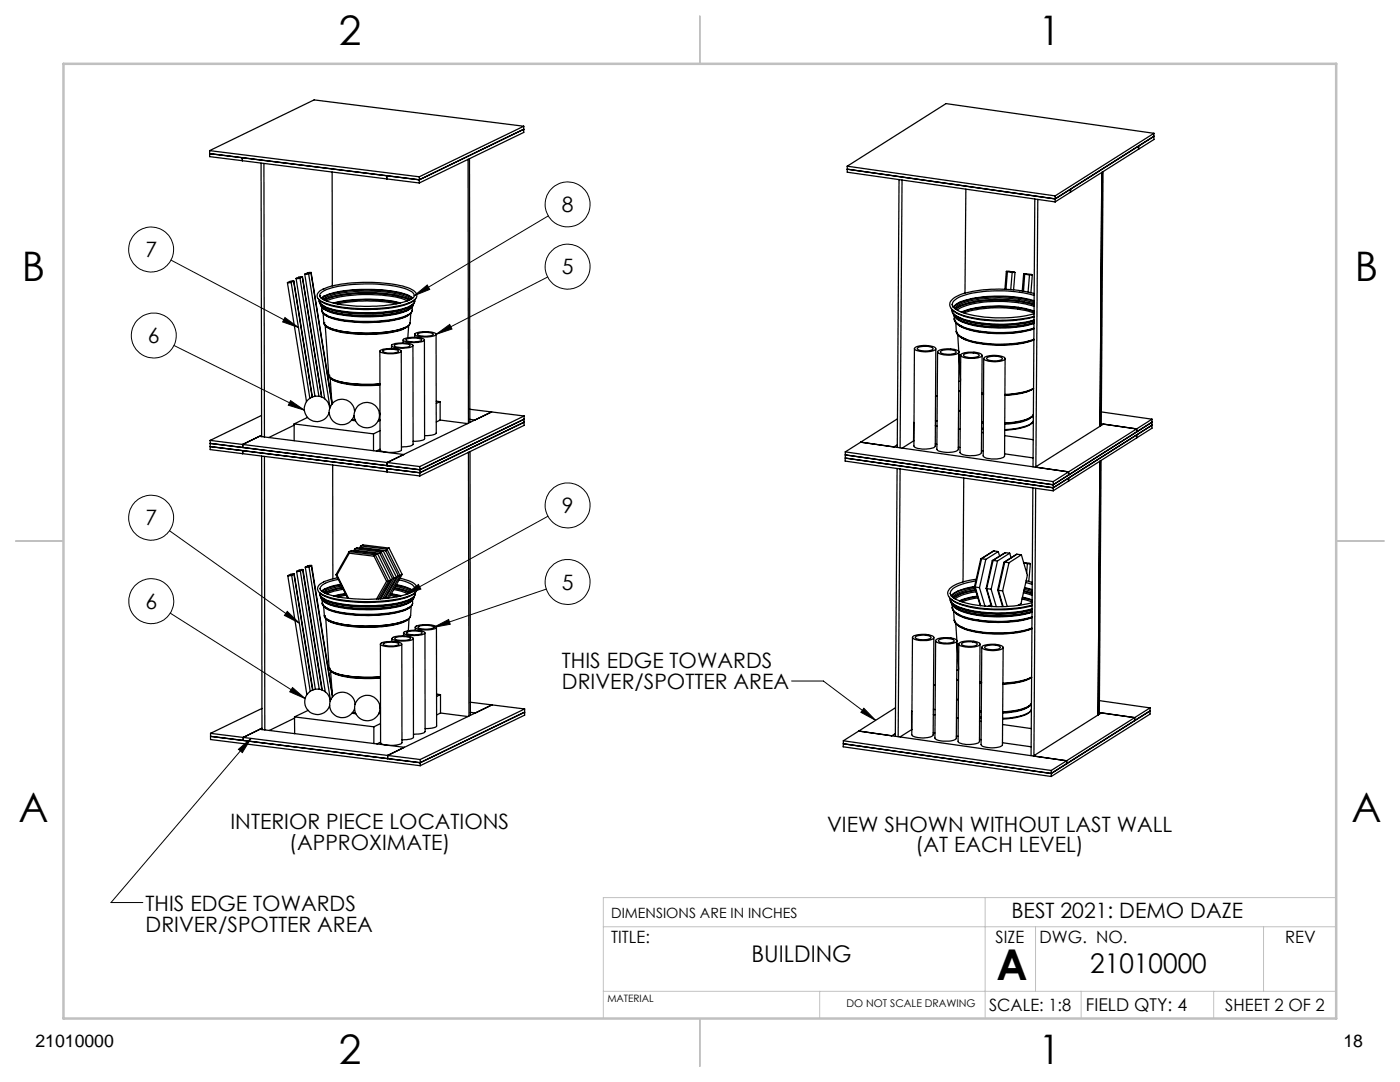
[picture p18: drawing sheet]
<svg xmlns="http://www.w3.org/2000/svg" width="279mm" height="216mm" viewBox="0 0 279 216" stroke-linecap="round" stroke-linejoin="round" font-family="sans-serif">
<defs><g id="words">
<text font-size="8.5" x="198.9" y="195.5">A</text>
<g font-size="8.1">
<text x="67.6" y="8.9">2</text>
<text x="207.3" y="8.9">1</text>
<text x="4.4" y="56.2">B</text>
<text x="270.4" y="56.2">B</text>
<text x="3.7" y="164.1">A</text>
<text x="269.7" y="164.1">A</text>
<text x="67.6" y="212.4">2</text>
<text x="207.3" y="212.4">1</text>
</g>
<text font-size="5.4" x="217.6" y="194.1">21010000</text>
<text font-size="4.6" x="150" y="191.9">BUILDING</text>
<g font-size="4.2">
<text x="112.1" y="42.3">8</text>
<text x="29" y="51.3">7</text>
<text x="112.1" y="54.7">5</text>
<text x="29.5" y="68.5">6</text>
<text x="29" y="104.8">7</text>
<text x="112.1" y="102.4">9</text>
<text x="112.1" y="117.6">5</text>
<text x="29" y="121.5">6</text>
<text x="112.1" y="133.3">THIS EDGE TOWARDS</text>
<text x="112.1" y="137.5">DRIVER/SPOTTER AREA</text>
<text x="46" y="165.4">INTERIOR PIECE LOCATIONS</text>
<text x="165.1" y="165.9">VIEW SHOWN WITHOUT LAST WALL</text>
<text x="57.7" y="169.6">(APPROXIMATE)</text>
<text x="182.7" y="170.1">(AT EACH LEVEL)</text>
<text x="29.1" y="181.7">THIS EDGE TOWARDS</text>
<text x="29.1" y="185.9">DRIVER/SPOTTER AREA</text>
<text x="201.9" y="183.1">BEST 2021: DEMO DAZE</text>
</g>
<g font-size="3.5">
<text x="216.7" y="201.7">FIELD QTY: 4</text>
<text x="7.1" y="208.8">21010000</text>
<text x="268.1" y="208.8">18</text>
</g>
<g font-size="3.4">
<text x="122" y="188.1">TITLE:</text>
<text x="198.7" y="188.1">SIZE</text>
<text x="207.5" y="188.1">DWG. NO.</text>
<text x="256.5" y="188.2">REV</text>
<text x="197.4" y="201.7">SCALE: 1:8</text>
<text x="244.5" y="201.7">SHEET 2 OF 2</text>
</g>
<text font-size="2.8" x="122" y="183.1">DIMENSIONS ARE IN INCHES</text>
<text font-size="2.1" x="168.9" y="201">DO NOT SCALE DRAWING</text>
<text font-size="2" x="121.2" y="200">MATERIAL</text>
</g></defs>
<g fill="none" stroke="#000" stroke-width=".2">
<path d="M34.1 51.9l25.4 13.4M82.7 59l2.6-2.1 .5 .8zM109.3 55.3l-22.3 11.4M109.4 43.1l-26.7 15.9M34.7 68.9l26 12.9M56.9 63.4l2.6 1.9-3.1-1.1zM58 79.9l2.7 1.9-3.2-.9zM87 66.7l2.7-2 .5 1zM33.8 105.9l25.9 18.4M80.9 118.7l2.6-2.1 .5 .9zM109 117.5l-22.4 7.7M109.4 103l-28.5 15.7"/>
<path d="M34 122.3l26.9 17.1M57.3 122l2.4 2.3-2.9-1.5zM58.4 137.2l2.5 2.2-3.1-1.4zM86.6 125.2l2.9-1.6 .4 1zM158 135.9h6.3l10.4 7.8M47.6 149.5l2.5-2.1-1.7 2.8zM50.1 147.4l-27.9 32.7h6.3M172.4 141.3l2.3 2.4-2.9-1.6z"/>
<circle cx="30.2" cy="49.8" r="4.5"/>
<circle cx="113.3" cy="40.8" r="4.5"/>
<circle cx="113.3" cy="53.2" r="4.5"/>
<circle cx="30.7" cy="67" r="4.5"/>
<circle cx="30.2" cy="103.3" r="4.5"/>
<circle cx="30.2" cy="120" r="4.5"/>
<circle cx="113.3" cy="100.8" r="4.5"/>
<circle cx="113.3" cy="116.1" r="4.5"/>
</g>
<path d="M196.6 179.1v24.1M266.7 179.1h-146.3v24.1M120.4 197.8h146.3M120.4 184.9h146.3M163.6 197.8v5.4M206.7 184.9v12.9M215.8 197.8v5.4M242.2 197.8v5.4M252.2 184.9v12.9" fill="none" stroke="#c0c0c0" stroke-width=".2"/>
<path d="M139.7 3.2v9.5M3.1 107.9h9.6M266.7 107.9h9.5M139.7 203.2v9.6" fill="none" stroke="#c0c0c0" stroke-width=".25"/>
<path d="M12.7 12.7h254v190.5h-254z" fill="none" stroke="#c0c0c0" stroke-width=".5"/>
<path d="M172.4 141.3l2.3 2.4-2.9-1.6zM58.4 137.2l2.5 2.2-3.1-1.4zM57.3 122l2.4 2.3-2.9-1.5zM58 79.9l2.7 1.9-3.2-.9zM56.9 63.4l2.6 1.9-3.1-1.1zM82.7 59l2.6-2.1 .5 .8zM87 66.7l2.7-2 .5 1zM80.9 118.7l2.6-2.1 .5 .9zM86.6 125.2l2.9-1.6 .4 1zM47.6 149.5l2.5-2.1-1.7 2.8z" fill="#000"/>
<g fill="none" stroke="#000" stroke-width=".25">
<path d="M41.8 30.1v1.2l35.4 4.4M41.8 30.1l41.9 5.2M48.4 31.5v.6M52.1 32.6l.1 54.5M52.7 32.6l.1 54.6M66.3 34.3v22.7M77.2 35.1v.6M77.2 35.7l6.5 .8M83.7 35.3v1.2M93.4 31.8l.1 52.6M93.7 31.6l.1 52.7M104.5 25.8l-20.8 10.1-41.9-5.2"/>
<path d="M104.5 25.2v1.2l-20.8 10.1M104.5 25.2l-41.8-5.3-20.9 10.2M104.5 25.2l-20.8 10.1M169.1 33.2v1.2l41.5 5.9M169.1 33.8l41.5 5.9M169.1 33.2l41.5 5.9M179.4 35.8l-.3 53.5M180 35.9l-.4 53.5M192.8 37.7l-.2 20.8M206.5 39.7l-.3 53.5M207.1 39.8l-.4 53.4M210.6 39.1v1.2"/>
<path d="M213.6 38.3v-.6l-3 2M213.6 38.3l-3 2M219.9 34.4l-.4 50.7M220.1 34.3l-.3 50.6M227.2 29.1v.7M227.2 29.8l-13.6 8.5M230.3 27.2l-19.7 12.5M230.3 26.6v1.2l-3.1 2M230.3 26.6l-41.5-5.9-19.7 12.5M230.3 26.6l-19.7 12.5M57.4 56.4l3.8 23.8M58.1 56.3l3.7 23.2"/>
<path d="M58.6 56.1h-.6l-.6 .3 .7-.1M58.6 56.1l-.5 .2M58.6 56.1l3.7 23.1-3.7-23.1M59.1 55.6l3.8 23.5M59.9 55.5l3.7 23.6M60.3 55.2l-.6 .1-.6 .3 .8-.1M60.3 55.2l-.4 .3M60.3 55.2l3.9 24M60.4 55.2l3.8 24M60.8 54.7l4 24.9M61.6 54.6l4.2 26.5M62.1 54.4h-.5l-.8 .3 .8-.1"/>
<path d="M62.1 54.4l4.2 26.2-.4-5.2M62.1 54.4l-.5 .2M62.1 54.4l4.1 25.7M63.5 59.5a1.28 1.28 0 0 1 1-1.8 29 29 0 0 1 14.1-1 7.4 7.4 0 0 1 4.4 1.7 1.26 1.26 0 0 1-1 1.9 24.3 24.3 0 0 1-10.5 1.3 18 18 0 0 1-7.5-1.5l-.5-.5M63.7 59.8a9.5 9.5 0 0 0 5.7 1.8 29.3 29.3 0 0 0 12.2-1.1l1.2-.7v.2M63.7 59.8v.3a2.45 2.45 0 0 0 2.2 1.5 31.1 31.1 0 0 0 15.4-.3l1.2-.7 .3-.6M63.8 59h.1M64.2 58.3a15.5 15.5 0 0 1 7.7-1.6 24.1 24.1 0 0 1 9.7 1.2 1.19 1.19 0 0 1 1.1 1.2 4 4 0 0 1-2.9 1.4 32 32 0 0 1-14.7-.5 1.45 1.45 0 0 1-1.3-1.1zM81.7 59.9a19.3 19.3 0 0 0-8.4-1.4 19.5 19.5 0 0 0-8.5 1.4M81.8 59.8a14.9 14.9 0 0 0-6.5-1.3 24.4 24.4 0 0 0-10.4 1.2l-.2 .2M82.1 59.7a18.2 18.2 0 0 0-9.2-1.6h-.8a17.9 17.9 0 0 0-7.4 1.4l-.3 .2M82.3 59.5a12.8 12.8 0 0 0-6.3-1.6 25.8 25.8 0 0 0-11.1 1.2l-.7 .4"/>
<path d="M82.4 59.5a10.7 10.7 0 0 0-5.6-1.6 29.8 29.8 0 0 0-11.6 .9l-1.1 .7M200.8 54.2l-.2 3.5M201 54.2h-.2l1.8 .2h-.6M201 54.2l1 .2M201 54.2l-.2 3.5M202 54.4l-.3 3.4M202.6 54.4l-.3 3.4M204.3 54.6l-.3 3.5M204.5 54.7l-.2-.1 1.7 .3h-.5M204.5 54.7l1 .2M204.5 54.7l-.2 3.4M205.5 54.9l-.3 3.4"/>
<path d="M206 54.9l-.3 3.5M206.4 58.6a26.8 26.8 0 0 0-15.1 .3 2.24 2.24 0 0 0-1.8 2l.2 .5M206.4 58.9a26.9 26.9 0 0 0-14.7 .3l-1.3 .8-.4 .7M63.7 60l.1 .5 .7 .6M63.8 60.1l.2 .5 .8 .5M64.1 60.8l.4 .6 .6 .3M64.2 60.9a11.1 11.1 0 0 0 5.5 1.6 28.7 28.7 0 0 0 11.4-.9l1.1-.7M64.2 61.9l.1 .5 .7 .5M64.3 61.9l.3 .6 .7 .4M64.5 62.5l.1 1.9M64.5 61.1a18.7 18.7 0 0 0 8.4 1.4h1.6a20.8 20.8 0 0 0 7.1-1.2M64.6 64.4a2.77 2.77 0 0 0 2.2 1.5 28.5 28.5 0 0 0 13.4-.2 2.68 2.68 0 0 0 1.6-1.2"/>
<path d="M64.6 64.4h.1M64.7 64.4a2.41 2.41 0 0 0 2.1 1.4 26.7 26.7 0 0 0 13.8-.4l.2-.1M64.7 61.7a20.9 20.9 0 0 0 9.3 1.4 19 19 0 0 0 7.4-1.3M64.8 62.8a12 12 0 0 0 6.3 1.5h3.1a16.9 16.9 0 0 0 7.2-1.3l.2-.2M64.9 65l.7 9.9M65.2 60a26.4 26.4 0 0 1 15.8-.1l.3 .1M65.6 74.9a1.66 1.66 0 0 0 1.4 1.1 23.2 23.2 0 0 0 8.8 .7M65.6 74.9h.1M65.6 74.9a2.34 2.34 0 0 0 2 1.2 27.8 27.8 0 0 0 8.2 .5M65.7 74.9a2.74 2.74 0 0 0 2.2 1.3l.5 .1a27.2 27.2 0 0 0 7.4 .3M66.2 75.7a16.3 16.3 0 0 0 8.6 1.2l1-.1M66.7 60.5a30.5 30.5 0 0 1 13.1 0"/>
<path d="M75.8 70.1v19.7a4.3 4.3 0 0 0 3.6 .3l.7-.3v-19.7M75.9 69.9a5.1 5.1 0 0 1 4.2 .1 1.81 1.81 0 0 1-1.8 .6 4.1 4.1 0 0 1-2.5-.5zM76.4 70a4.2 4.2 0 0 1 3.1 0v.1a3.4 3.4 0 0 1-3 .1zM78.1 69v.5M78.2 68.8a5.6 5.6 0 0 1 4.2 .1 1.72 1.72 0 0 1-1.8 .6 4 4 0 0 1-2.5-.5zM78.7 68.8a3.8 3.8 0 0 1 3.1 .1 3.1 3.1 0 0 1-2.6 .4l-.4-.2zM79.1 60.6a30.3 30.3 0 0 0-11.8 0M79.9 60.4a30.1 30.1 0 0 0-13.4 .1M80.4 67.8v.6M80.5 67.8a5.1 5.1 0 0 1 4.2 0v.1a5 5 0 0 1-3.8 .3zM81 67.8a3.7 3.7 0 0 1 3.2 0 3.3 3.3 0 0 1-3.2 .1zM81.3 65.2a10.8 10.8 0 0 1-5.9 1.4l-3 .1a14.5 14.5 0 0 1-7.2-1.4"/>
<path d="M81.6 65l-.2 2.4M81.9 61.6a12.7 12.7 0 0 1-6.4 1.5l-1.6 .1a21.2 21.2 0 0 1-8.9-1.3l-.4-.3M82 62.5l-.2 2a3.5 3.5 0 0 1-2.8 1.5 28.9 28.9 0 0 1-13-.5l-1-.5-.4-.6M82.2 61.9a2.33 2.33 0 0 1-1.9 1.5 28.6 28.6 0 0 1-14.4-.1l-.8-.4M82.3 61.2a1.54 1.54 0 0 1-1.4 1.9 28.3 28.3 0 0 1-15.4 0 1.51 1.51 0 0 1-1.3-1.8M82.4 68.9v19.8a2.95 2.95 0 0 1-2.3 .5M82.5 60.6l-.3 .7-.8 .5M82.5 60.7a2.21 2.21 0 0 1-1.9 1.4 30.2 30.2 0 0 1-15.2-.2l-1-.5-.4-.7v.3l.7 .7M82.8 60l-.2 .6-1 .6M82.8 66.7v.6M82.8 66.6a5.7 5.7 0 0 1 4.2 0v.1a2.91 2.91 0 0 1-2.5 .5 1.79 1.79 0 0 1-1.7-.5zM83.4 66.6a4 4 0 0 1 3.1 .1 3.1 3.1 0 0 1-2.7 .3l-.5-.2z"/>
<path d="M84.7 67.8v19.7a2.92 2.92 0 0 1-2.3 .6M87 66.7l.1 19.7a2.95 2.95 0 0 1-2.4 .5M182.5 69.6l-.1 19.4a1.61 1.61 0 0 0 1.6 .6 3.9 3.9 0 0 0 2.6-.5l.2-19.5M182.5 69.5a4.4 4.4 0 0 1 4.2 0l.1 .1a2.78 2.78 0 0 1-2.7 .6l-1.2-.3-.3-.2zM183.1 69.4a3.6 3.6 0 0 1 3.1 .1v.1a2.68 2.68 0 0 1-2.7 .3l-.4-.3zM187 79l-.3 .1M187.1 70.2l-.1 19.4a2.35 2.35 0 0 0 2 .7 2.58 2.58 0 0 0 2.2-.7l.2-19.4M187.2 70a4.9 4.9 0 0 1 4.1 .1l.1 .1a2.78 2.78 0 0 1-2.7 .6l-1.2-.2-.4-.3zM187.7 70.2a3.3 3.3 0 0 1 3.1-.1v.1a2.91 2.91 0 0 1-3.1 .2zM189.8 61.5a7.9 7.9 0 0 0 4.8 2 29 29 0 0 0 11.8-.4M189.9 61.7a1.63 1.63 0 0 0 1.4 1.6 22.7 22.7 0 0 0 10.6 1.3l3-.4 1.5-.3M190 60.8a2.18 2.18 0 0 0 1.7 1.4 26.8 26.8 0 0 0 14.7 .4"/>
<path d="M190 60.7v.1M190.1 62.3l.7 .7M190.1 61.8a10.2 10.2 0 0 0 5.7 2 29.3 29.3 0 0 0 10.6-.5M190.2 62.5a3.3 3.3 0 0 0 2.7 1.9 26.4 26.4 0 0 0 13.4-.1M190.3 62.9l.8 .8M190.5 63.6l.1 .6 .9 .8M190.5 63.1a1.87 1.87 0 0 0 1.6 2.1 24.8 24.8 0 0 0 14.2 .3M190.5 63.6l.3 .7 1.1 .8M190.7 63a12.5 12.5 0 0 0 6.4 1.8 26.2 26.2 0 0 0 9.3-.7M190.7 64.3l.2 1.9M190.9 66.2l.2 .5 1 .8M190.9 63.1a17.4 17.4 0 0 0 8.6 1.7 24.4 24.4 0 0 0 6.9-.8"/>
<path d="M190.9 66.2a3.1 3.1 0 0 0 2.4 1.7 24.2 24.2 0 0 0 13-.2M190.9 66.1a2.42 2.42 0 0 0 1.9 1.6M191 63.6a13.4 13.4 0 0 0 7.4 1.8 22.2 22.2 0 0 0 7.9-.8M191.1 66.8l.2 3.3M191.2 64.8a13.1 13.1 0 0 0 6.8 1.7 21.6 21.6 0 0 0 8.3-.9M191.2 63.7a20 20 0 0 0 10.3 1.6l2.3-.2 2.5-.6M191.3 77.9l.4 .3M191.4 70.8l.3 5.1M191.5 65a20.7 20.7 0 0 0 10.5 1.4l2.2-.3 2.1-.6M191.7 76l-.4 .1M191.7 67.3a12.4 12.4 0 0 0 6.5 1.5 19.5 19.5 0 0 0 8.1-1M191.7 70.9l-.1 19.4a1.62 1.62 0 0 0 1.6 .6 3.6 3.6 0 0 0 2.6-.5l.2-19.5"/>
<path d="M191.8 70.7a4.9 4.9 0 0 1 4.1 .1l.1 .1a2.23 2.23 0 0 1-2.3 .6 2.23 2.23 0 0 1-2-.6zM192.1 67.5a22.4 22.4 0 0 0 13.4 .6l.8-.3M192.3 70.7a3.3 3.3 0 0 1 3.1 .2 2.73 2.73 0 0 1-2.6 .3l-.4-.2zM192.4 62.4a24.1 24.1 0 0 1 14 .1M195.9 78.6l.4 .1M195.9 78.5l.4 .1M195.9 78.5h.4M196.3 71.5l-.1 19.4a1.62 1.62 0 0 0 1.6 .7 3.9 3.9 0 0 0 2.6-.5l.2-19.5M196.5 71.3a4.6 4.6 0 0 1 4.1 .1v.1a2.78 2.78 0 0 1-2.7 .6 1.32 1.32 0 0 1-1.5-.7zM197 71.4a3.3 3.3 0 0 1 3.1 .1 2.68 2.68 0 0 1-2.8 .4l-.4-.3zM206 77.7a12.4 12.4 0 0 1-5.5 1.1M206 77.7l.3-.2a11.2 11.2 0 0 1-5.7 1.4"/>
<path d="M206.3 77.5a12.3 12.3 0 0 1-5.7 1.2M206.4 60a26.1 26.1 0 0 0-14.9 .3l-.6 .3-.7 .7M206.4 60.1a26.6 26.6 0 0 0-14.6 .2l-1.2 .7-.3 .3M206.4 60.7a24.7 24.7 0 0 0-14.7 .3l-1 .7M206.4 60.9a24.9 24.9 0 0 0-14.7 .2l-1 .6M206.4 62.2a24.2 24.2 0 0 0-14.4 .1M206.4 60.4a25.1 25.1 0 0 0-14.6 .2l-.8 .4-.5 .5M206.4 61.1a24.8 24.8 0 0 0-14.5 .2l-.9 .6M206.4 62.1a24.4 24.4 0 0 0-14.6 .2M41.9 89.1l41.9 5.2M41.9 87.9l41.9 5.2M41.9 88.5l41.9 5.2"/>
<path d="M41.9 87.9v1.8l6.5 .8M48.4 90.5l35.4 4.5M48.4 89.9v.6M51.8 87.1l28.8 3.6-3.3 1.6M52.2 82.9l-10.3 5M52.2 91l.1 54.6M52.2 86.9l-3.8 1.8v.6M52.8 91.1v54.6M58.7 84.8l-5.1 2.5M58.7 84.6v3.3M58.7 84.6l15.8 2M61.4 83.3l-2.7 1.3"/>
<path d="M65.8 81.5a2.54 2.54 0 0 0-3.6-2.2 2.54 2.54 0 0 0-.6 4.2 2.54 2.54 0 0 0 4.1-1.2M66 81.1l-.2 .1M66.4 92.8v22.7M70.2 83.9l.7 .1M70.3 83.7l.6 .1M70.8 82.1a2.55 2.55 0 0 0-3.7-2.2 2.55 2.55 0 0 0-.5 4.2 2.55 2.55 0 0 0 4.1-1.2M74.5 86.6v3.3M75.7 82.4h.1M75.7 82.5h.1M75.7 82.7h.1M75.8 83.9l-.3 .1M75.8 85.9l-1.3 .7"/>
<path d="M75.8 89.6l-.7 .4M75.8 83.8h-.2M77.3 92.3v.6l6.5 .8M77.3 94.2v-.7l6.5 .8M83.8 93.1v1.9M87.1 80l.7 .2M87.8 83.8l5.5 .7M87.8 80.2l-.7 .3M87.8 83.8l-.7 .4M87.8 80.2v3.6M93.5 90.2l.1 52.7M93.8 81.7l4.3 .5"/>
<path d="M93.8 90.1l.1 52.6M98.1 82.2l-3.3 1.6-1-.1M98.1 82.2l-20.8 10.1M98.1 82.2l6.5 .8M104.6 83v1.9l-20.8 10.1M104.6 84.2l-20.8 10.1M104.6 83l-20.8 10.1M104.6 83.6l-20.8 10.1M168.7 90.2l41.5 5.9M168.7 90.2v1.2M168.7 91.4v.6l41.5 5.9M179 93.5l-.3 53.4"/>
<path d="M179.1 88.8l-.7 .4-6.6-1 41.5 6M179.1 83.6l-10.4 6.6M179.6 93.6l-.4 53.4M182.3 88l-2.3 1.4M182.3 88h.1M182.4 84.3h.1M182.4 84.3l-.1 3.7M186.7 84.9l.3 .1M186.7 88.6l.3 .1M186.7 83.9l.3 .1M191.2 89.3h.4M191.3 85.6l.3 .1"/>
<path d="M191.7 81.8l-.4 .3M192.3 95.4l-.1 20.7M195.9 89.9l.3 .1M195.9 85.6l.4 .1M195.9 84.2l.4 .1M195.9 86.3h.4M195.9 84.1l.4 .1M195.9 84.4h.4M195.9 85.4l.4 .1M200.5 86.9l5.7 .8M200.5 90.6l5.7 .8M204.1 85.3l-1.6 .4-2 .2"/>
<path d="M205.8 83.3a9.9 9.9 0 0 1-5.3 1.2M205.8 83.2l.4-.4a5.3 5.3 0 0 1-3.6 1.4l-2.1 .2M205.9 83.2a7.4 7.4 0 0 1-4.6 1.4h-.8M206.1 82.9l.1 .5M206.1 97.4l-.3 53.4M206.2 84.1l-.8 .8-1.2 .4M206.2 84a3.4 3.4 0 0 1-2.5 1.3l-3.2 .4M206.7 97.4l-.4 53.4M210.2 96.1v1.8M213.3 94.2v.6M213.3 95.4v.6M213.3 94.2l-3.1 1.9"/>
<path d="M219.5 92l-.4 50.7M219.7 91.9l-.3 50.6M219.8 84.6l7 1M219.8 82.2l10.1 1.4M220.2 84.6l-13.6 8.6 6.7 1M226.8 85.6l-13.5 8.6M226.8 85.6v.6M226.8 86.8v.6M229.9 84.2l-19.7 12.5-41.5-5.9M229.9 83.6v1.8l-19.7 12.5M229.9 84.8l-19.7 12.5-41.5-5.9M229.9 83.6l-3.1 2"/>
<path d="M57.4 114.9l3.8 23.7M58.2 114.8l3.7 23.1M58.7 114.5l-.6 .1-.6 .3 .7-.1M58.7 114.5l-.5 .3M58.7 114.5l3.7 23.2M59.2 114l3.7 23.5M59.9 113.9l3.8 23.6M60.4 113.7h-.6l-.6 .4 .7-.2M60.4 113.7l-.5 .2M60.4 113.7l3.8 24M60.5 113.7l3.8 24M60.9 113.2l4 24.8"/>
<path d="M61.7 113.1l4.2 26.5M62.1 112.9h-.6l-.6 .3 .8-.1M62.1 112.9l4.3 26.2-.4-5.2M62.1 112.9l-.4 .2M62.2 112.8l4.1 25.7M63.6 118a7.7 7.7 0 0 0 4.8 1.7 31.1 31.1 0 0 0 13.3-.8l.8-.4 .5-.5M63.8 118.5l.1 .5 .7 .5M63.8 118.3v.4a5.6 5.6 0 0 0 4 1.7 30.7 30.7 0 0 0 13.6-.6l1-.6 .4-.4v-.3M63.9 118.5l.2 .6 .8 .5M64.1 119.2l.5 .7 .6 .3M64.3 119.4a10.3 10.3 0 0 0 5.5 1.5 26.5 26.5 0 0 0 11.8-1.1l.7-.4M64.3 119.7a1.51 1.51 0 0 0 1.3 1.8 28.3 28.3 0 0 0 15.4 0l1.2-.7 .1-.4"/>
<path d="M64.6 119.6a19.1 19.1 0 0 0 8.4 1.4h1.6a21.2 21.2 0 0 0 7.1-1.3M67.1 114.7l2.3 4.7M67.2 114.7l2.4 4.7M67.4 115.3l-.5 .1a4.8 4.8 0 0 0-3.4 1.7l-.1 .4 .1 .5M67.5 115.6a5.9 5.9 0 0 0-3.5 1.6 .7 .7 0 0 0 .5 1 20 20 0 0 0 8.3 1.4l2.4-.1a14.4 14.4 0 0 0 7.3-1.6l.3-.6a3.4 3.4 0 0 0-2.5-1.4l-.6-.2M68 116.6a8.5 8.5 0 0 0-3.8 1.3M68.1 116.7a8 8 0 0 0-3.9 1.3M68.2 116.9a8.1 8.1 0 0 0-3.7 1.3M68.3 117.2a9.1 9.1 0 0 0-3.5 1.1M68.4 117.3l-1.5 .3-2 .8M68.5 117.6l-1.8 .3-1.5 .6M68.9 118.5l-2.3 .4"/>
<path d="M69 118.5l-2.2 .5M69.1 118.8l-1.7 .3M69.7 110.1v.3M69.7 110.1l-2.6 4.6h.1M69.7 110.1l5.2 .6M69.7 110.1l.4-.2 5.3 .6M69.7 110.4l-2.5 4.3M69.7 110.4l4.9 .6M70.8 109.5l-.2 .4M70.8 109.5l.1 .3M70.8 109.5l.5-.2 5.2 .6M70.8 109.5l5.3 .6"/>
<path d="M70.9 109.8l4.9 .6M70.9 109.8l-.1 .1M72 109l-.2 .4M72 108.9v.4M72 109.3l5 .6M72 108.9l5.2 .7M72 108.9l.4-.2 5.2 .7M72 109.3v.1M74.6 111l2.6 5M74.9 110.7l-.3 .3M74.9 110.7l2.6 5.3M75.4 110.5l2.6 5.2"/>
<path d="M75.4 110.5l-.5 .2M75.8 110.4l2.5 5M76.1 110.1l-.3 .3M76.1 110.1l2.6 5.3M76.5 109.9l-.4 .2M76.5 109.9l2.6 5.3M76.8 119.2h.2M77 119.2l.1 .2M77 109.9l2.5 5M77.2 116l-2.1 3.6M77.2 109.6l-.2 .3M77.2 109.6l2.6 5.2"/>
<path d="M77.5 116h-.3M77.5 116l-2 3.5M77.6 109.4l2.7 5.2M77.6 109.4l-.4 .2M77.9 118.8l1.3 .3M78 115.7l-.5 .3M78 115.7l-2.2 3.8M78 118.6l1.8 .4M78.1 118.5l1.9 .4M78.3 115.4l-2.3 4.1M78.6 117.7l1.6 .3 1.2 .5M78.7 115.4h-.4"/>
<path d="M78.7 115.4l-2.3 4.1M78.7 117.4l2.2 .5 .9 .4M78.8 117.3l1.4 .3 1.7 .7M78.9 117a8.8 8.8 0 0 1 3.2 1.1M79.1 116.8a7.3 7.3 0 0 1 3.3 1.2M79.1 116.7a7 7 0 0 1 3.4 1.2M79.1 115.2l-2.4 4.2h.2M79.1 115.2l-.4 .2M79.5 114.9l-2.5 4.3M79.8 115.4a5 5 0 0 1 3.4 1.7l.1 .4-.2 .5M79.8 114.8l-.3 .1M79.8 114.8l-2.5 4.6"/>
<path d="M80.3 114.6l-.5 .2M80.3 114.6l-2.6 4.6-.3 .1M82.3 119.7v.7M82.5 119.2l-.3 .5-.5 .4M82.6 119.1v.1a2.98 2.98 0 0 1-2.4 1.4 30.3 30.3 0 0 1-14.7-.2l-1-.6-.4-.6 .1 .5 .6 .4M82.6 119.1a2.5 2.5 0 0 1-2.2 1.6 30.3 30.3 0 0 1-14.7-.2l-.9-.3M82.8 118.5v.3l-.3 .4-.8 .5M82.8 118.3v.2M82.9 118.2a8 8 0 0 1-4.6 1.7 30.8 30.8 0 0 1-13.2-.8l-1.3-.8M189.4 119.1a7.4 7.4 0 0 0 4.8 2 29.9 29.9 0 0 0 11.8-.3M189.5 119.3a1.44 1.44 0 0 0 1 1.4 22.7 22.7 0 0 0 11.8 1.5l3.7-.7M189.7 118.4a2.03 2.03 0 0 0 1.6 1.4 26.8 26.8 0 0 0 14.7 .4"/>
<path d="M189.7 118.4h.1M189.7 119.9l.7 .8M189.7 119.5a9.7 9.7 0 0 0 5.7 2 28 28 0 0 0 10.6-.6M194.5 117.1h.1M194.5 117.1h-.2a7.2 7.2 0 0 0-4.5 1.8M194.5 117.1l1.1 3.7M194.5 117.1a8.1 8.1 0 0 0-4.6 1.9M194.6 117.4a8.1 8.1 0 0 0-4.5 1.8M194.6 117.1l.9 .2M194.6 117.1l1.1 3.8M194.7 117.7a8.9 8.9 0 0 0-4.4 1.6M194.7 117.8a8.9 8.9 0 0 0-4.3 1.5"/>
<path d="M194.7 115.9a9.3 9.3 0 0 0-4.7 1.8l-.3 .7M194.8 115.6a10.1 10.1 0 0 0-5.3 1.9l-.2 .3a1.04 1.04 0 0 0 0 1.2M194.8 118.1a9.4 9.4 0 0 0-4.2 1.4M195.1 119l-2.6 .5-1 .4M195.1 119l-2 .4-1.5 .5M195.2 119.3l-2.1 .4-1.1 .4M195.5 117.3l1.1 3.6M195.9 111.5h-.2l-1.2 5.6M195.9 111.5l-1.3 5.6M195.9 111.5l.8 .1M196.7 111.6l-1.2 5.7M196.8 117.4l1.1 3.6"/>
<path d="M196.9 117.4l.9 .2M196.9 117.4l1.1 3.6M197.8 117.6l1 3.4M198.2 111.8l-.2 .1-1.2 5.5h.1M198.2 111.8l-1.3 5.6M198.2 111.8l.9 .1M198.4 109.9l-2.6 1.6M198.4 109.9l-2.5 1.6M198.4 109.9l.8 .2M199.1 111.9l-1.3 5.7M199.1 117.7l.1 .1M199.1 117.7l1 3.3"/>
<path d="M199.2 110.1l-2.5 1.5M199.2 110.1l.3 .8M199.2 117.8l.9 .1M199.2 117.8l1 3.2M200.1 117.9l.9 3.1M200.5 112.1l-.2 .1-1.2 5.5M200.5 112.1l-1.3 5.7M200.5 112.1l.9 .2M200.7 110.3l-2.6 1.5M200.7 110.3l-2.5 1.5M200.7 110.3l.8 .1M201.4 112.3l-1.3 5.6"/>
<path d="M201.5 110.4l-2.4 1.5M201.5 110.4l.3 .9M203 110.6l-2.6 1.6M203 110.6l-2.5 1.5M203 110.6l.8 .1M203.8 110.7l1.2 4.1-1.2 5.6-.7 .4M203.8 110.7l-2.4 1.6M204 119.5l2 .6M204 119.3l2 .5M204 119.2l2 .5M204.2 118.3l1.8 .5M204.3 112.3l1.3 .2h-.6"/>
<path d="M204.3 118l1.7 .5M204.3 117.9l1.7 .5M204.3 112.4l.7 .1M204.4 117.6l1.6 .5M204.4 117.3l1.6 .5M204.5 117.3l1.5 .4M204.7 116.2l1.3 .4M204.8 115.9l1.2 .3M205 112.5l-.1 1.9M205.6 112.5l-.3 3.5M64.3 120.3l.2 .5 .6 .6M64.4 120.4l.1 .3 .8 .7"/>
<path d="M64.6 121l.1 1.9M64.7 122.9a2.02 2.02 0 0 0 1.7 1.3 28 28 0 0 0 13.9 0l.5-.2M64.7 122.9h.1M64.8 122.9a2.43 2.43 0 0 0 2.1 1.3 28.9 28.9 0 0 0 13.4-.2l.6-.2M64.9 121.2a12 12 0 0 0 6.3 1.6 22.2 22.2 0 0 0 10.3-1.3l.2-.2M65 123.4l.7 9.9M65.2 121.4a24.1 24.1 0 0 0 11.4 1.2 15.9 15.9 0 0 0 4.3-1M65.7 133.3l.2 .5 .7 .5M65.7 133.3h.1M65.7 133.3a2.34 2.34 0 0 0 2 1.3 26.6 26.6 0 0 0 8.2 .4 20.7 20.7 0 0 1-9.5-1l-.6-.7M65.9 139.9a2.54 2.54 0 0 0-3.6-2.2 2.54 2.54 0 0 0-.6 4.3 2.54 2.54 0 0 0 4.1-1.2M66 139.6h-.1"/>
<path d="M66.3 134.1a14.2 14.2 0 0 0 7.2 1.3l2.4-.1M66.7 134.3a21.6 21.6 0 0 0 9.2 .9M75.9 128.5l.1 19.7a2.95 2.95 0 0 0 2.5 .5 2.14 2.14 0 0 0 1.7-.5v-19.7M76 128.4a5.7 5.7 0 0 1 4.1 0l.1 .1a1.79 1.79 0 0 1-1.8 .5 2.75 2.75 0 0 1-2.5-.5zM76.5 128.4a4 4 0 0 1 3.1 .1 3.2 3.2 0 0 1-3 .2zM78.2 127.4v.6M78.3 127.2a5.1 5.1 0 0 1 4.2 .2v.1a4.7 4.7 0 0 1-3.3 .3l-.8-.2-.2-.1zM78.8 127.3a3.6 3.6 0 0 1 3.1 .1 3.5 3.5 0 0 1-3.1 .1zM80.5 126.3v.6M80.6 126.1a5.6 5.6 0 0 1 4.2 .1 1.72 1.72 0 0 1-1.8 .6 4 4 0 0 1-2.5-.5zM81.1 126.2a4 4 0 0 1 3.1 .1 2.98 2.98 0 0 1-2.6 .3l-.5-.2zM81.4 123.6a11.1 11.1 0 0 1-5.9 1.5l-1.5 .1a18 18 0 0 1-8.5-1.3l-.2-.2"/>
<path d="M81.6 123.4l-.1 2.4M81.9 122.9l-.3 .5-.8 .5M82 120a12.7 12.7 0 0 1-6.4 1.6l-1.6 .1a21.3 21.3 0 0 1-8.9-1.4l-.4-.2M82.1 121l-.1 1.9a2.18 2.18 0 0 1-1.8 1.2 27.9 27.9 0 0 1-14.1-.1l-1-.5-.4-.6M82.3 120.4a1.95 1.95 0 0 1-1.3 1.2M82.5 127.4v19.7a3 3 0 0 1-2.3 .5M82.9 125.1a5.2 5.2 0 0 1 4.1-.1l.1 .1a1.81 1.81 0 0 1-1.8 .6 3.6 3.6 0 0 1-2.4-.5zM82.9 125.2v.6M83.5 125.1a4 4 0 0 1 3.1 0 2.98 2.98 0 0 1-2.7 .3l-.5-.2zM84.8 126.3v19.7a2.95 2.95 0 0 1-2.3 .5M87.1 125.2v19.7a2.92 2.92 0 0 1-2.3 .5M87.1 138.5l.8 .1"/>
<path d="M87.9 138.6l-.8 .4M87.9 138.6v3.7M182.1 127.2l-.1 19.4a2.35 2.35 0 0 0 2 .6 2.58 2.58 0 0 0 2.2-.6l.2-19.4M182.2 127a4.9 4.9 0 0 1 4.1 .1l.1 .1a1.9 1.9 0 0 1-1.9 .6 3 3 0 0 1-2.4-.6zM182.7 127.1a3.2 3.2 0 0 1 3.1 .1 2.03 2.03 0 0 1-2.1 .4l-.7-.1-.3-.2zM186.7 136.6l-.4 .1M186.7 127.8l-.1 19.4a1.62 1.62 0 0 0 1.6 .7 3.6 3.6 0 0 0 2.6-.5l.2-19.5M186.8 127.6a4.9 4.9 0 0 1 4.1 .1l.1 .1a2.26 2.26 0 0 1-2.3 .7 2.21 2.21 0 0 1-2-.6zM187.3 127.7a3.4 3.4 0 0 1 3.1 0v.1a2.03 2.03 0 0 1-2.1 .5l-.8-.2-.2-.2zM189.8 120.2a2.13 2.13 0 0 0 1.7 1.4 25.8 25.8 0 0 0 14.5 .4M189.9 120.5l.8 .9M190 121.2l.2 .6 .9 .8"/>
<path d="M190 121.2a2.51 2.51 0 0 0 2.2 1.8 25 25 0 0 0 13.8 .1M190 120.7v.5M190.1 121.2l.1 .5 .4 .4 1 .6M190.3 120.7a14.3 14.3 0 0 0 8 1.8 22.4 22.4 0 0 0 7.7-.8M190.3 122l.2 1.8M190.5 123.8a2.84 2.84 0 0 0 2.2 1.7 23.8 23.8 0 0 0 13.3-.1M190.5 120.7a15.7 15.7 0 0 0 7.8 1.7 26.2 26.2 0 0 0 7.7-.8M190.5 123.8a3.1 3.1 0 0 0 2.4 1.7 25.1 25.1 0 0 0 13.1-.2M190.5 123.8a2.41 2.41 0 0 0 1.9 1.5M190.6 121.2a15.4 15.4 0 0 0 8.2 1.9 23.5 23.5 0 0 0 7.2-.9M190.7 124.4l.3 3.3M190.8 122.4a14.1 14.1 0 0 0 7.6 1.8 22.2 22.2 0 0 0 7.6-.9"/>
<path d="M190.8 121.4a20.8 20.8 0 0 0 11.1 1.4l2.2-.2 1.9-.5M190.9 135.5l.4 .4M191 128.4l.3 5.1M191.1 122.6a20 20 0 0 0 9.7 1.5 18.6 18.6 0 0 0 5.2-.9M191.2 139.5l-.3 .2M191.3 133.7l-.3 .1M191.3 124.9a16.2 16.2 0 0 0 8.8 1.6 19 19 0 0 0 5.9-1M191.3 128.5l-.1 19.4a2.6 2.6 0 0 0 2.4 .7 2.14 2.14 0 0 0 1.9-.6l.1-19.5M191.3 128.4a4.4 4.4 0 0 1 4.2 0l.1 .1a2.78 2.78 0 0 1-2.7 .6l-1.2-.2-.2-.1zM191.9 128.4a3.6 3.6 0 0 1 3.1 0l.1 .1a2.95 2.95 0 0 1-2.9 .3l-.3-.2zM195.5 136.3h.4M195.5 136.2h.4"/>
<path d="M195.5 136.1h.4M195.9 129.2l-.1 19.4a2.35 2.35 0 0 0 2 .6 2.58 2.58 0 0 0 2.3-.6l.1-19.4M196.1 128.9a4.9 4.9 0 0 1 4.1 .1v.2a2.78 2.78 0 0 1-2.6 .6l-1.3-.3-.4-.3zM196.6 129a3.1 3.1 0 0 1 3 .2v.1a3.3 3.3 0 0 1-3.1 0zM197.8 120.7l-.6 .3M197.9 121h-.1M200.1 121h-.1M203.2 120.8h.2M205.6 135.3a14.1 14.1 0 0 1-5.4 1.1M205.6 135.3l.3-.2a10.6 10.6 0 0 1-5.7 1.4M205.9 135.1a13.7 13.7 0 0 1-5.7 1.2M219.4 139.8l10.1 1.5"/>
<path d="M42 146.3l41.9 5.3M42 146.3v1.3l41.9 5.2M48.5 147.1l3.4-1.6 28.8 3.6-3.3 1.6M52.3 145.3l-3.8 1.8M52.3 141.4l-10.3 4.9M58.8 143.3l-5.1 2.5M58.8 143.1v3.3M58.8 143.1l15.8 1.9M61.5 141.7l-2.7 1.4M70.2 142.3l.8 .1M70.3 142.2l.6 .1M70.9 140.6a2.55 2.55 0 0 0-3.7-2.2 2.55 2.55 0 0 0-.5 4.2 2.55 2.55 0 0 0 4.1-1.2"/>
<path d="M74.6 145v3.4M75.8 141h.1M75.8 140.9h.1M75.8 141.1h.1M75.9 142.4h-.3M75.9 144.4l-1.3 .6M75.9 142.2l-.3 .1M76 148.1l-.8 .3M77.4 150.7v.7M83.9 151.6v1.2M87.9 142.3l5.5 .7M87.9 142.3l-.8 .4"/>
<path d="M93.9 142.1l1 .2 3.3-1.6-20.8 10M93.9 140.1l10.8 1.4M104.7 142.1l-20.8 10.1-41.9-5.3 6.5 .8v-.6M104.7 141.5l-20.8 10.1M104.7 141.5v1.2l-20.8 10.1M168.3 147.8l41.5 5.9M168.3 147.8v.6M168.3 148.4v.6l41.5 5.9M178.7 146.4l-.7 .4-6.6-.9 41.5 5.9M178.7 141.2l-10.4 6.6M181.9 145.6l-2.3 1.4M181.9 145.6h.1"/>
<path d="M182 142l-.1 3.6M186.2 146.2l.4 .1M186.3 141.5l.3 .1M186.3 142.6h.3M190.9 146.9h.3M190.9 143.2l.3 .1M195.5 147.5l.3 .1M195.5 143.9l.3 .1M195.5 143.2l.3 .1M195.5 141.9h.4M195.5 141.8h.4M195.5 142l.4 .1"/>
<path d="M195.5 143.1l.4 .1M200.1 148.2l5.7 .8M200.1 144.6l5.7 .8M203.7 142.9l-1.6 .4-2 .2M205.4 140.9a9.3 9.3 0 0 1-5.3 1.2M205.5 140.8a6.5 6.5 0 0 1-4 1.4l-1.4 .1M205.7 140.5l.1 .5M205.8 141.7l-.8 .8-1.2 .4M205.8 141.6a4.8 4.8 0 0 1-3.7 1.6l-2 .2M205.8 140.4l-.3 .4M205.8 140.4a5.3 5.3 0 0 1-3.6 1.5l-2.1 .1M209.8 153.7v1.2"/>
<path d="M212.9 151.8v.6M219.4 142.2l7 1M226.4 143.2l-6.6-1-13.6 8.6 6.7 1M226.4 143.2v.6l3.1-1.9-19.7 12.4-41.5-5.9M229.5 141.3l-19.7 12.4M229.5 141.3v1.2l-19.7 12.4"/>
<circle cx="73.2" cy="82.8" r="2.54"/>
<circle cx="73.3" cy="141.3" r="2.54"/>
</g>
<use href="#words"/>
</svg>
